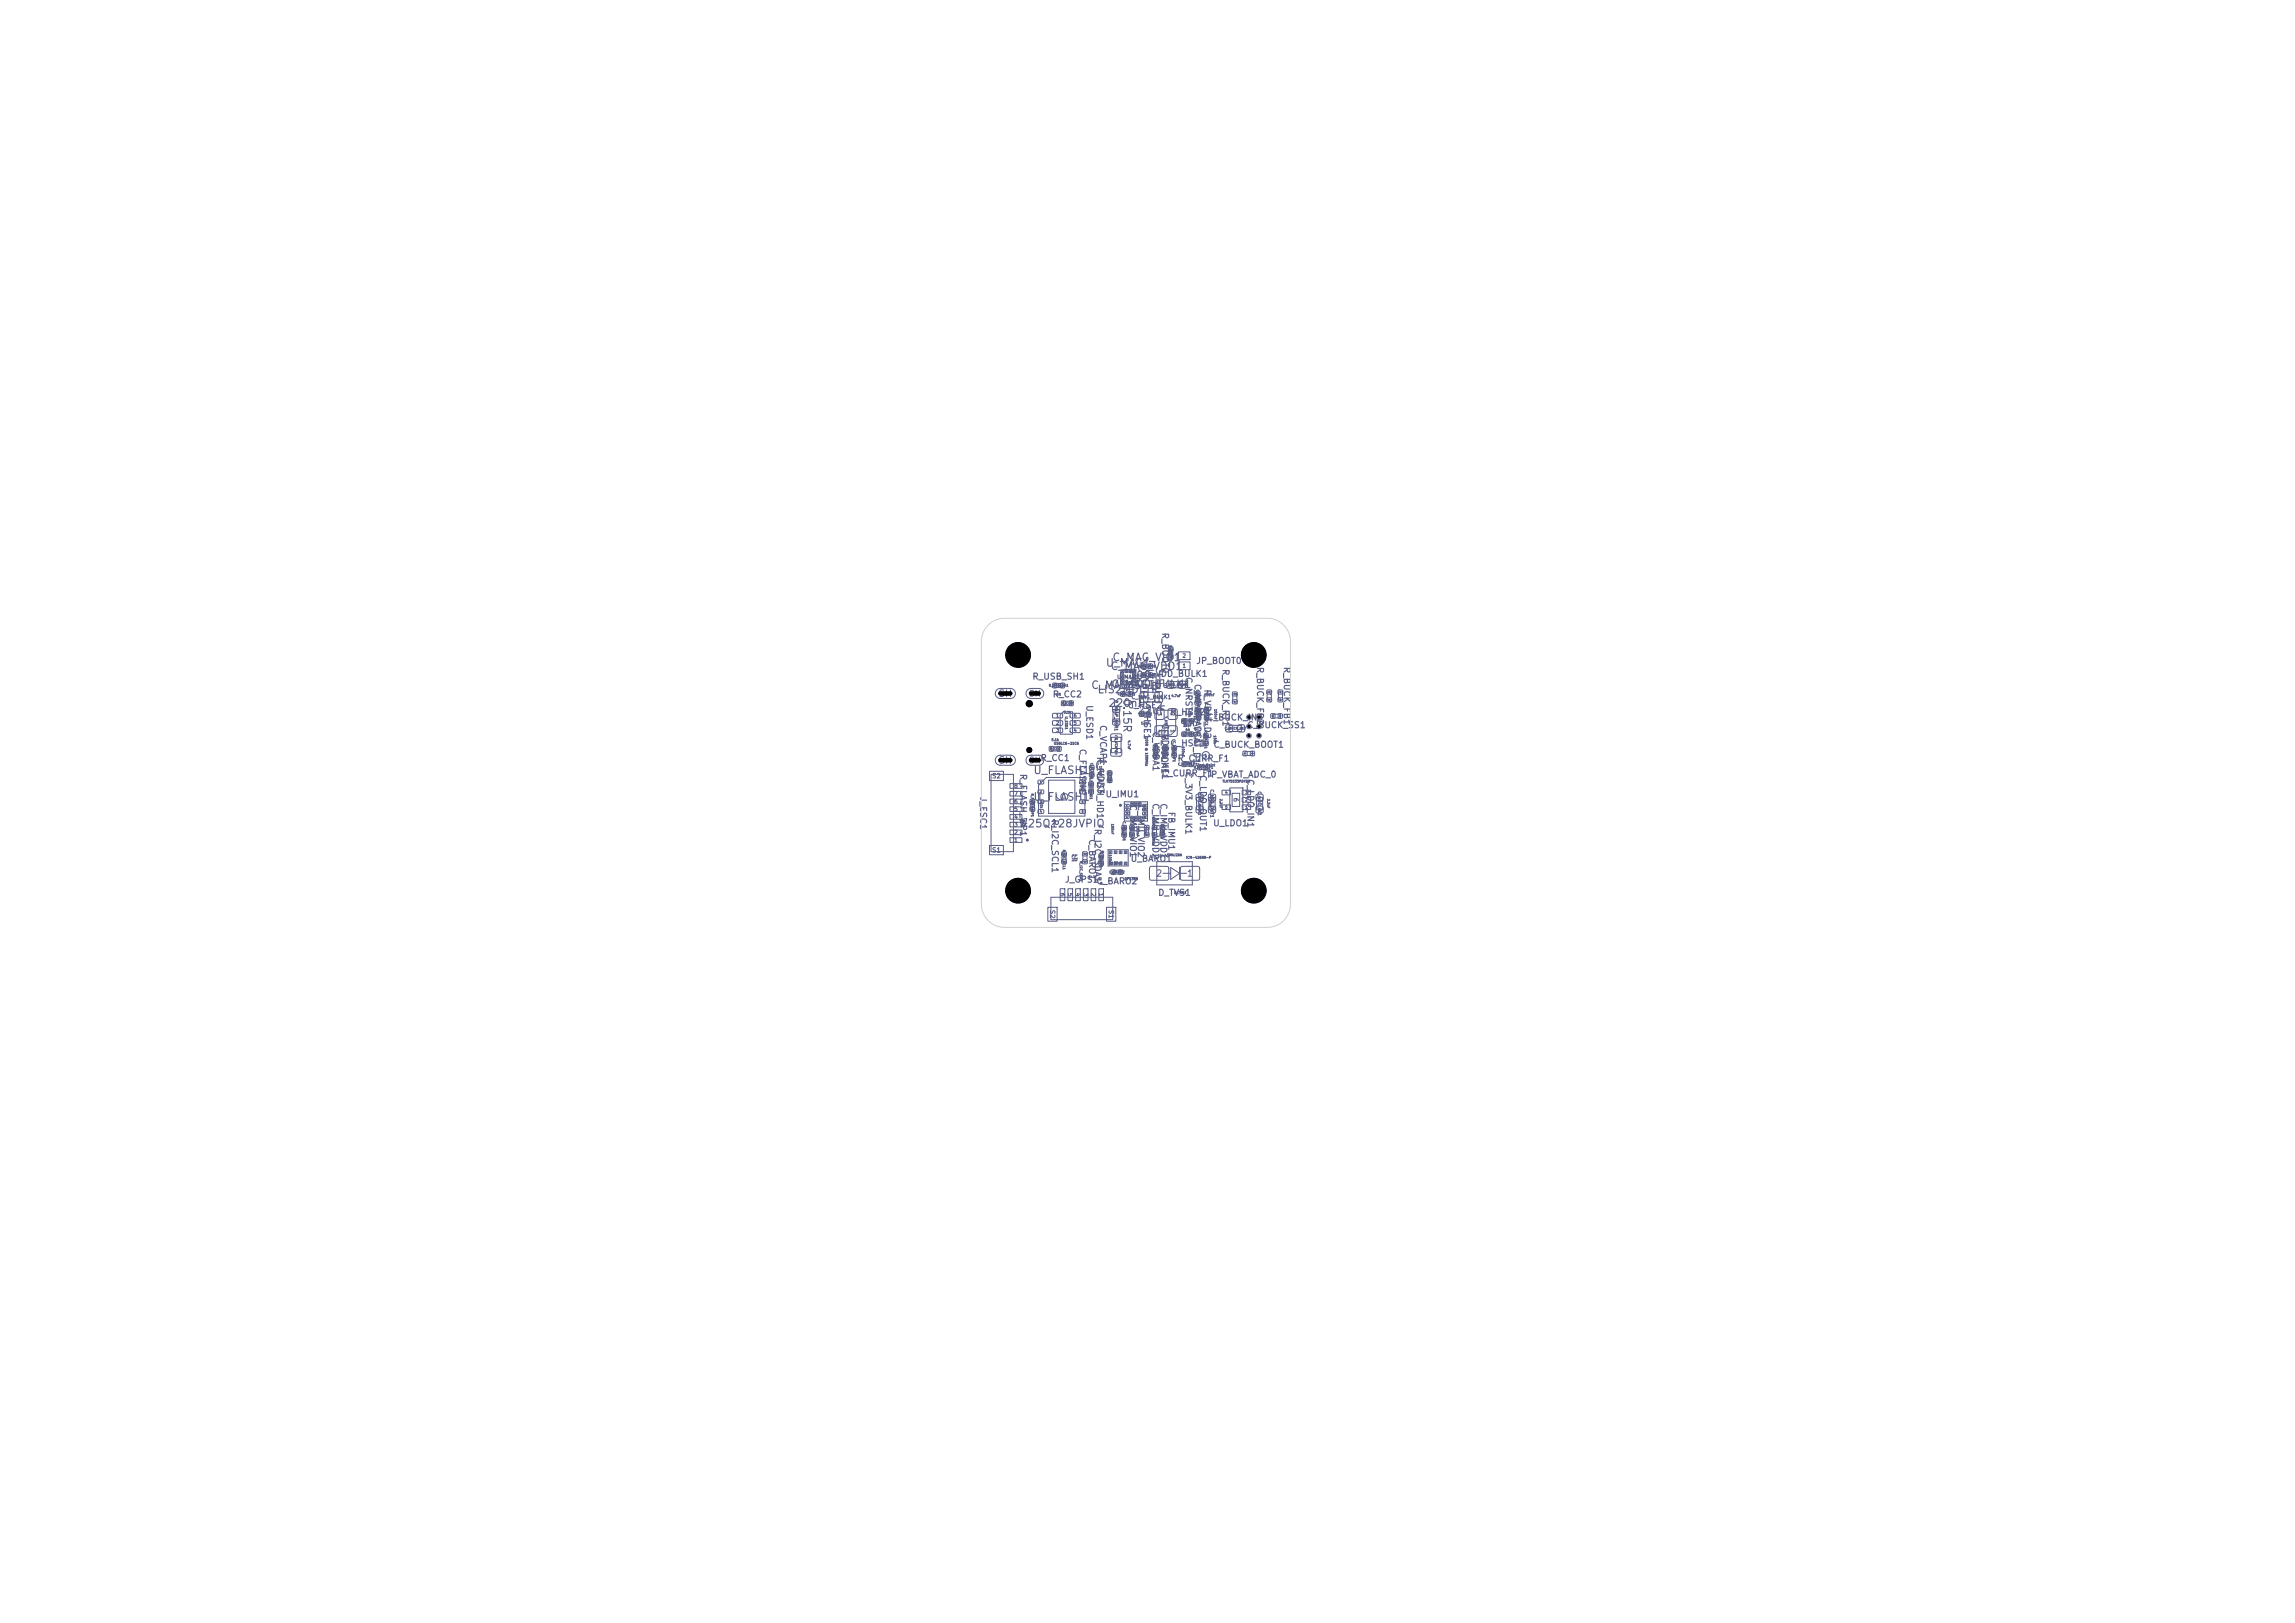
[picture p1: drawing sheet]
<svg xmlns="http://www.w3.org/2000/svg" width="297mm" height="210mm" viewBox="0 0 297 210" stroke-linecap="round" stroke-linejoin="round" font-family="sans-serif">
<defs><g id="words">
<text font-size="1.4" fill="#585d84" x="136.3" y="102.3" transform="rotate(90 136.3 102.3)">9</text>
<g font-size="1" fill="#585d84">
<text x="141.1" y="89.4">C_MAG_SET1</text>
<text x="141.9" y="90">LIS2MDLTR</text>
<text x="143" y="86.5">U_MAG1</text>
<text x="143.6" y="86.9">C_MAG_VDD1</text>
<text x="143.7" y="89.3">C_MAG_BULK1</text>
<text x="143.9" y="85.8">C_MAG_VIO1</text>
<text x="146" y="89.3">100nF</text>
<text x="146" y="88.1">100nF</text>
<text x="143.4" y="91.7">220nF</text>
<text x="145.1" y="90.3" transform="rotate(90 145.1 90.3)">0.15R</text>
<text x="147.1" y="92.6">22uF</text>
<text x="133.7" y="100.4">U_FLASH1</text>
<text x="131.8" y="107.3">W25Q128JVPIQ</text>
<text x="133.7" y="103.9">U_FLASH1</text>
</g>
<g font-size=".9" fill="#585d84">
<text x="129.1" y="90.4">SH</text>
<text x="129.1" y="99">SH</text>
</g>
<g font-size=".8" fill="#585d84">
<text x="150.2" y="81.8" transform="rotate(90 150.2 81.8)">R_BOOT0</text>
<text x="133.5" y="88.1">R_USB_SH1</text>
<text x="148" y="87.8">C_VDD_BULK1</text>
<text x="153.2" y="87.5" transform="rotate(90 153.2 87.5)">C_NRST1</text>
<text x="154.4" y="88.4" transform="rotate(90 154.4 88.4)">C_VBAT_ADC1</text>
<text x="154.7" y="86.1">JP_BOOT0</text>
<text x="155.7" y="89.1" transform="rotate(90 155.7 89.1)">R_VBAT_D2</text>
<text x="158" y="86.5" transform="rotate(90 158 86.5)">R_BUCK_RT1</text>
<text x="162.5" y="86.2" transform="rotate(90 162.5 86.2)">R_BUCK_FB2</text>
<text x="165.9" y="86.2" transform="rotate(90 165.9 86.2)">R_BUCK_FB1</text>
<text x="133.1" y="90.3">SH</text>
<text x="136.2" y="90.4">R_CC2</text>
<text x="140.4" y="91.2" transform="rotate(90 140.4 91.2)">U_ESD1</text>
<text x="142.2" y="93.7" transform="rotate(90 142.2 93.7)">C_VCAP1</text>
<text x="145.9" y="91.8">C_HSE2</text>
<text x="147.8" y="91.2" transform="rotate(90 147.8 91.2)">Y_HSE1</text>
<text x="149" y="94.6" transform="rotate(90 149 94.6)">C_VDDA1</text>
<text x="150.1" y="94.3" transform="rotate(90 150.1 94.3)">FB_VDDA1</text>
<text x="150.2" y="93.5" transform="rotate(90 150.2 93.5)">C_VDDA_HF1</text>
<text x="151.4" y="92.7">R_HSE2</text>
<text x="154.3" y="92.4" transform="rotate(90 154.3 92.4)">R_VBAT_D1</text>
<text x="156.2" y="93.4">C_BUCK_IN3</text>
<text x="161.4" y="94.4">C_BUCK_SS1</text>
<text x="131.8" y="100.1" transform="rotate(90 131.8 100.1)">R_FLASH_WP1</text>
<text x="133.1" y="99">SH</text>
<text x="134.6" y="98.7">R_CC1</text>
<text x="139.5" y="96.8" transform="rotate(90 139.5 96.8)">C_FLASH1</text>
<text x="141.8" y="97.9" transform="rotate(90 141.8 97.9)">R_FLASH_HD1</text>
<text x="141.8" y="98.2" transform="rotate(90 141.8 98.2)">C_VDD3</text>
<text x="150.3" y="100.7">C_CURR_F1</text>
<text x="151.4" y="96.8">C_HSE1</text>
<text x="152.3" y="98.7">R_CURR_F1</text>
<text x="153.2" y="99.9" transform="rotate(90 153.2 99.9)">C_3V3_BULK1</text>
<text x="155.1" y="100.2" transform="rotate(90 155.1 100.2)">C_LDO_OUT1</text>
<text x="156" y="100.8">TP_VBAT_ADC_0</text>
<text x="157" y="96.9">C_BUCK_BOOT1</text>
<text x="161.2" y="100.8" transform="rotate(90 161.2 100.8)">C_LDO_IN1</text>
<text x="126.6" y="103" transform="rotate(90 126.6 103)">J_ESC1</text>
<text x="135.9" y="106" transform="rotate(90 135.9 106)">R_I2C_SCL1</text>
<text x="141.5" y="107.2" transform="rotate(90 141.5 107.2)">R_I2C_SDA1</text>
<text x="143" y="103.4">U_IMU1</text>
<text x="146" y="104.1" transform="rotate(90 146 104.1)">C_IMU_VIO1</text>
<text x="147.1" y="104.1" transform="rotate(90 147.1 104.1)">C_IMU_VIO2</text>
<text x="149" y="103.9" transform="rotate(90 149 103.9)">C_IMU_VDD2</text>
<text x="150" y="103.9" transform="rotate(90 150 103.9)">C_IMU_VDD1</text>
<text x="151" y="105" transform="rotate(90 151 105)">FB_IMU1</text>
<text x="156.9" y="107.1">U_LDO1</text>
<text x="140.7" y="108.5" transform="rotate(90 140.7 108.5)">C_BARO1</text>
<text x="146.3" y="111.7">U_BARO1</text>
<text x="149.5" y="113.6">2</text>
<text x="153.5" y="113.6">1</text>
<text x="137.8" y="114.4">J_GPS1</text>
<text x="141.8" y="114.6">C_BARO2</text>
<text x="149.8" y="116.1">D_TVS1</text>
</g>
<g font-size=".6" fill="#585d84">
<text x="128.3" y="100.9">S2</text>
<text x="159.5" y="103.2" transform="rotate(90 159.5 103.2)">6</text>
<text x="128.3" y="110.5">S1</text>
<text x="135.7" y="117.7" transform="rotate(90 135.7 117.7)">S2</text>
<text x="143.3" y="117.7" transform="rotate(90 143.3 117.7)">S1</text>
</g>
<g font-size=".5" fill="#585d84">
<text x="144.5" y="88">U_MAG1</text>
<text x="147.7" y="89.9" transform="rotate(90 147.7 89.9)">1</text>
<text x="149.6" y="89.9" transform="rotate(90 149.6 89.9)">2</text>
<text x="153" y="86.5">1</text>
<text x="153" y="85.2">2</text>
<text x="144.2" y="95.8">2</text>
<text x="146.4" y="90.6">C_MAG_BULK1</text>
<text x="149.7" y="92.1" transform="rotate(90 149.7 92.1)">3</text>
<text x="149.7" y="94.3" transform="rotate(90 149.7 94.3)">4</text>
<text x="151.4" y="92.1" transform="rotate(90 151.4 92.1)">2</text>
<text x="151.4" y="94.3" transform="rotate(90 151.4 94.3)">1</text>
<text x="144.2" y="97.7">1</text>
<text x="131.2" y="107.1">3</text>
<text x="131.2" y="106.1">4</text>
<text x="131.2" y="105.1">5</text>
<text x="131.2" y="104.1">6</text>
<text x="131.2" y="103.1">7</text>
<text x="131.2" y="102.1">8</text>
<text x="131.2" y="109.1">1</text>
<text x="131.2" y="108.1">2</text>
<text x="137.1" y="115.5" transform="rotate(90 137.1 115.5)">6</text>
<text x="138.1" y="115.5" transform="rotate(90 138.1 115.5)">5</text>
<text x="139.1" y="115.5" transform="rotate(90 139.1 115.5)">4</text>
<text x="140.1" y="115.5" transform="rotate(90 140.1 115.5)">3</text>
<text x="141.1" y="115.5" transform="rotate(90 141.1 115.5)">2</text>
<text x="142.1" y="115.5" transform="rotate(90 142.1 115.5)">1</text>
</g>
<g font-size=".4" fill="#585d84">
<text x="136.6" y="92.9">1</text>
<text x="136.6" y="93.9">2</text>
<text x="136.6" y="94.8">3</text>
<text x="138.9" y="94.8">4</text>
<text x="138.9" y="93.9">5</text>
<text x="138.9" y="92.9">6</text>
<text x="144.1" y="90.6" transform="rotate(90 144.1 90.6)">R_VCAP_ESR1</text>
<text x="156.5" y="102.1" transform="rotate(90 156.5 102.1)">C_LDO_OUT1</text>
<text x="158.5" y="102.8">4</text>
<text x="158.5" y="104.7">5</text>
<text x="161.1" y="104.7">1</text>
<text x="161.1" y="103.8">2</text>
<text x="161.1" y="102.8">3</text>
<text x="162.7" y="102.4" transform="rotate(90 162.7 102.4)">C_LDO_IN1</text>
</g>
<g font-size=".3" fill="#585d84">
<text x="151.3" y="83.5" transform="rotate(90 151.3 83.5)">R_BOOT0</text>
<text x="135.7" y="88.9">R_USB_SH1</text>
<text x="144.6" y="90">C_MAG_SET1</text>
<text x="147.2" y="87.5">C_MAG_VDD1</text>
<text x="147.3" y="86.4">C_MAG_VIO1</text>
<text x="150.6" y="88.8">C_VDD_BULK1</text>
<text x="151.2" y="88.4" transform="rotate(90 151.2 88.4)">1</text>
<text x="152.7" y="88.4" transform="rotate(90 152.7 88.4)">2</text>
<text x="154.8" y="89.2" transform="rotate(90 154.8 89.2)">C_NRST1</text>
<text x="136" y="96">5.1k</text>
<text x="136.7" y="90.1">0R</text>
<text x="137.4" y="91.2">R_CC2</text>
<text x="137.6" y="92.4">5.1k</text>
<text x="137.8" y="92.7" transform="rotate(90 137.8 92.7)">U_ESD1</text>
<text x="144.2" y="95.4" transform="rotate(90 144.2 95.4)">C_VCAP1</text>
<text x="144.3" y="93.7">1</text>
<text x="144.3" y="92">2</text>
<text x="145.9" y="95.7" transform="rotate(90 145.9 95.7)">4.7uF</text>
<text x="147.3" y="92.6">C_HSE2</text>
<text x="147.6" y="93.8">12pF</text>
<text x="148.2" y="95.3" transform="rotate(90 148.2 95.3)">100R @ 100MHz</text>
<text x="150.7" y="92.6" transform="rotate(90 150.7 92.6)">Y_HSE1</text>
<text x="151.6" y="90.3">4.7uF</text>
<text x="151.7" y="95.9" transform="rotate(90 151.7 95.9)">C_VDDA_HF1</text>
<text x="152.8" y="95.2">C_HSE1</text>
<text x="152.8" y="93.5">R_HSE2</text>
<text x="153.1" y="94.1">12pF</text>
<text x="153.1" y="92.9" transform="rotate(90 153.1 92.9)">8MHz</text>
<text x="153.4" y="94.7">0R</text>
<text x="153.7" y="92" transform="rotate(90 153.7 92)">10k</text>
<text x="154.9" y="91.2" transform="rotate(90 154.9 91.2)">R_VBAT_D2</text>
<text x="155.8" y="90.2">100nF</text>
<text x="155.8" y="94.5" transform="rotate(90 155.8 94.5)">R_VBAT_D1</text>
<text x="155.9" y="90.9" transform="rotate(90 155.9 90.9)">C_VBAT_ADC1</text>
<text x="157" y="95.1" transform="rotate(90 157 95.1)">100k</text>
<text x="157.1" y="91.7" transform="rotate(90 157.1 91.7)">100nF</text>
<text x="158.5" y="94.5">C_BUCK_IN3</text>
<text x="158.8" y="94.1" transform="rotate(90 158.8 94.1)">1</text>
<text x="160.4" y="94.1" transform="rotate(90 160.4 94.1)">2</text>
<text x="134.6" y="101.4">1</text>
<text x="135.8" y="97.1">R_CC1</text>
<text x="136.3" y="96.4">USBLC6-2SC6</text>
<text x="139.8" y="101.5" transform="rotate(90 139.8 101.5)">10k</text>
<text x="140" y="101.4">8</text>
<text x="141" y="100.4" transform="rotate(90 141 100.4)">R_FLASH_HD1</text>
<text x="141.1" y="98.7" transform="rotate(90 141.1 98.7)">C_FLASH1</text>
<text x="142.2" y="99.1" transform="rotate(90 142.2 99.1)">100nF</text>
<text x="143.4" y="99.6" transform="rotate(90 143.4 99.6)">C_VDD3</text>
<text x="149.3" y="96.1" transform="rotate(90 149.3 96.1)">FB_VDDA1</text>
<text x="150.5" y="96.3" transform="rotate(90 150.5 96.3)">C_VDDA1</text>
<text x="151.7" y="96.8" transform="rotate(90 151.7 96.8)">1uF</text>
<text x="152.4" y="99.1">C_CURR_F1</text>
<text x="152.9" y="96.5" transform="rotate(90 152.9 96.5)">100nF</text>
<text x="154.5" y="99.5">R_CURR_F1</text>
<text x="154.9" y="99.2">Test Point</text>
<text x="155.9" y="98">1</text>
<text x="158.2" y="101.3">TLV75533PDYDR</text>
<text x="133.4" y="102.6" transform="rotate(90 133.4 102.6)">R_FLASH_WP1</text>
<text x="134.5" y="103.8" transform="rotate(90 134.5 103.8)">10k</text>
<text x="134.6" y="102.7">2</text>
<text x="134.6" y="103.9">3</text>
<text x="134.6" y="105.2">4</text>
<text x="140" y="105.2">5</text>
<text x="140" y="103.9">6</text>
<text x="140" y="102.7">7</text>
<text x="143.7" y="106.6" transform="rotate(90 143.7 106.6)">100nF</text>
<text x="145.1" y="107" transform="rotate(90 145.1 107)">10nF</text>
<text x="145.3" y="106.2" transform="rotate(90 145.3 106.2)">C_IMU_VIO1</text>
<text x="146.3" y="106.2" transform="rotate(90 146.3 106.2)">C_IMU_VIO2</text>
<text x="147" y="106.8" transform="rotate(90 147 106.8)">100nF</text>
<text x="148" y="106.9" transform="rotate(90 148 106.9)">2.2uF</text>
<text x="149" y="105.6" transform="rotate(90 149 105.6)">600R @ 100MHz</text>
<text x="150.2" y="106.6" transform="rotate(90 150.2 106.6)">FB_IMU1</text>
<text x="155" y="102.4" transform="rotate(90 155 102.4)">C_3V3_BULK1</text>
<text x="155.1" y="105">1</text>
<text x="155.1" y="103.4">2</text>
<text x="156.5" y="103.4" transform="rotate(90 156.5 103.4)">10uF</text>
<text x="156.7" y="105">1</text>
<text x="156.7" y="103.4">2</text>
<text x="157.8" y="103.3" transform="rotate(90 157.8 103.3)">2.2uF</text>
<text x="162.8" y="105">1</text>
<text x="162.8" y="103.4">2</text>
<text x="163.9" y="103.3" transform="rotate(90 163.9 103.3)">2.2uF</text>
<text x="137.5" y="109.9" transform="rotate(90 137.5 109.9)">R_I2C_SCL1</text>
<text x="138.6" y="110.5" transform="rotate(90 138.6 110.5)">4.7k</text>
<text x="139.7" y="111.4" transform="rotate(90 139.7 111.4)">R_I2C_SDA1</text>
<text x="142.3" y="110.2" transform="rotate(90 142.3 110.2)">C_BARO1</text>
<text x="143.4" y="110.5" transform="rotate(90 143.4 110.5)">100nF</text>
<text x="143.5" y="113.1">C_BARO2</text>
<text x="143.8" y="111.9">100nF</text>
<text x="145.5" y="113.9">DPS368</text>
<text x="151" y="110.9">SMAJ26A</text>
<text x="153.5" y="111.2">ICM-42688-P</text>
<text x="151.9" y="115.7">D_TVS1</text>
</g>
<g font-size=".2" fill="#585d84">
<text x="136.3" y="88.6" transform="rotate(90 136.3 88.6)">1</text>
<text x="137.3" y="88.6" transform="rotate(90 137.3 88.6)">2</text>
<text x="145.1" y="89.7" transform="rotate(90 145.1 89.7)">1</text>
<text x="146.1" y="89.7" transform="rotate(90 146.1 89.7)">2</text>
<text x="147.8" y="86.1" transform="rotate(90 147.8 86.1)">1</text>
<text x="148.7" y="86.1" transform="rotate(90 148.7 86.1)">2</text>
<text x="148.7" y="87.2" transform="rotate(90 148.7 87.2)">2</text>
<text x="151.4" y="84.2">1</text>
<text x="151.4" y="85.2">2</text>
<text x="154.9" y="89.9">2</text>
<text x="159.7" y="90">2</text>
<text x="164.1" y="89.7">2</text>
<text x="165.6" y="89.7">1</text>
<text x="137.5" y="90.9" transform="rotate(90 137.5 90.9)">1</text>
<text x="138.5" y="90.9" transform="rotate(90 138.5 90.9)">2</text>
<text x="147.6" y="92.3" transform="rotate(90 147.6 92.3)">1</text>
<text x="153" y="93.2" transform="rotate(90 153 93.2)">1</text>
<text x="153.1" y="94.9" transform="rotate(90 153.1 94.9)">2</text>
<text x="154" y="94.9" transform="rotate(90 154 94.9)">1</text>
<text x="154" y="93.2" transform="rotate(90 154 93.2)">2</text>
<text x="155.9" y="95.4">2</text>
<text x="156" y="93.1">1</text>
<text x="156" y="92.1">2</text>
<text x="159.7" y="91">1</text>
<text x="161.4" y="95.4">V1</text>
<text x="161.4" y="94.2">V3</text>
<text x="161.4" y="93">V5</text>
<text x="162.7" y="95.4">V2</text>
<text x="162.7" y="94.2">V4</text>
<text x="162.7" y="93">V6</text>
<text x="164.1" y="90.7">1</text>
<text x="164.6" y="92.5" transform="rotate(90 164.6 92.5)">2</text>
<text x="165.5" y="92.5" transform="rotate(90 165.5 92.5)">1</text>
<text x="165.6" y="90.7">2</text>
<text x="135.9" y="96.8" transform="rotate(90 135.9 96.8)">2</text>
<text x="136.9" y="96.8" transform="rotate(90 136.9 96.8)">1</text>
<text x="141.2" y="99.5">2</text>
<text x="143.5" y="101.1">1</text>
<text x="143.5" y="100.2">2</text>
<text x="149.4" y="96.9">1</text>
<text x="149.4" y="97.9">2</text>
<text x="150.6" y="97.9">1</text>
<text x="151.8" y="97.9">1</text>
<text x="151.8" y="96.9">2</text>
<text x="153.1" y="98.8" transform="rotate(90 153.1 98.8)">2</text>
<text x="154" y="98.8" transform="rotate(90 154 98.8)">1</text>
<text x="155.1" y="99.2" transform="rotate(90 155.1 99.2)">1</text>
<text x="155.9" y="96.4">1</text>
<text x="156.1" y="99.2" transform="rotate(90 156.1 99.2)">2</text>
<text x="161" y="97.4" transform="rotate(90 161 97.4)">1</text>
<text x="161.9" y="97.4" transform="rotate(90 161.9 97.4)">2</text>
<text x="133.5" y="104.9">1</text>
<text x="133.5" y="103.9">2</text>
<text x="141.1" y="102.6">2</text>
<text x="145.4" y="107.2">1</text>
<text x="146.4" y="107.2">1</text>
<text x="148.3" y="107.2">1</text>
<text x="149.3" y="107.2">1</text>
<text x="150.3" y="107.2">1</text>
<text x="137.6" y="111.7">1</text>
<text x="137.6" y="110.7">2</text>
<text x="140.3" y="110.7">1</text>
<text x="140.3" y="111.7">2</text>
<text x="142.4" y="111.9">1</text>
<text x="142.4" y="110.9">2</text>
<text x="143.9" y="112.7" transform="rotate(90 143.9 112.7)">2</text>
<text x="144.9" y="112.7" transform="rotate(90 144.9 112.7)">1</text>
<text x="145.4" y="108.2">2</text>
<text x="146.4" y="108.2">2</text>
<text x="148.3" y="108.2">2</text>
<text x="149.3" y="108.2">2</text>
<text x="150.3" y="108.2">2</text>
</g>
</g></defs>
<g fill="none" stroke="#585d84" stroke-width=".13">
<path d="M128.1 99.8h1.8v1.2h-1.8zM129 97.9l.4-.2h1.4a.65 .65 0 0 1 .6 .7 .65 .65 0 0 1-.6 .6h-1.3a.65 .65 0 0 1-.6-.4 .65 .65 0 0 1 .1-.7zM129 89.3l.4-.2h1.4a.65 .65 0 0 1 .6 .6 .65 .65 0 0 1-.6 .7h-1.3a.65 .65 0 0 1-.6-.4 .65 .65 0 0 1 .1-.7zM133 97.9l.4-.2h1a.65 .65 0 0 1 .7 .7 .65 .65 0 0 1-.7 .6h-1a.65 .65 0 0 1-.6-.4 .65 .65 0 0 1 .2-.7zM133 89.3l.4-.2h1a.65 .65 0 0 1 .7 .6 .65 .65 0 0 1-.7 .7h-1a.65 .65 0 0 1-.6-.4 .65 .65 0 0 1 .2-.7zM135.8 96.6h.5v.6h-.5zM136 96.6h1.1v.6h-1.1zM136.2 92.3h1.2l.1 .1v.4l-.1 .1h-1.1l-.1-.2zM136.2 93.3h1.2l.1 .1v.4h-.1h-1.1l-.1-.1zM136.2 94.2h1.2l.1 .2v.3l-.1 .1h-1.1l-.1-.1zM136.3 88.4h.4v.6h-.4zM136.5 88.4h1v.6h-1z"/>
<path d="M136.8 96.6h.5v.6h-.5zM137.3 88.4h.4v.6h-.4zM137.4 90.7h.5v.6h-.5zM137.6 92.1h1.2v2.9h-1.6v-2.5zM137.6 90.7h1.1v.6h-1.1zM138.4 90.7h.5v.6h-.5zM138.5 94.2h1.2l.1 .2v.3l-.1 .1h-1.1l-.1-.1zM138.5 93.3h1.2l.1 .1v.4h-.1h-1.1l-.1-.1zM138.5 92.3h1.2l.1 .1v.4l-.1 .1h-1.1l-.1-.2zM141 99.1h.6v.5h-.6zM141 99.3h.5v1h-.5zM143.3 99.8h.6v.5h-.6z"/>
<path d="M143.8 96.9l.2-.1 1 .1 .2 .2v.6l-.3 .1h-1l-.2-.2zM143.8 95h.2h1l.2 .2v.6l-.3 .2-1-.1-.2-.2zM143.8 95.4h1.3v2h-1.3zM144 93.1h.9v.7h-.9zM144 91.4h.9v.7h-.9zM144 91.8h.9v1.6h-.9zM145.1 86.7h.3v.3h-.3zM145.1 87.2h.3v.3h-.3zM145.1 87.7h.3v.3h-.3zM145.1 88.2h.3v.3h-.3zM145.1 89.5h.4v.6h-.4zM145.3 89.5h1v.6h-1z"/>
<path d="M145.5 86.6h1.5v2h-2v-1.5zM145.6 88.2h.3v.3h-.3zM145.6 86.7h.3v.3h-.3zM146 89.5h.5v.6h-.5zM146.1 88.2h.3v.3h-.3zM146.1 86.7h.3v.3h-.3zM146.6 88.2h.4v.3h-.4zM146.6 87.7h.4v.3h-.4zM146.6 87.2h.4v.3h-.4zM146.6 86.7h.4v.3h-.4zM147.5 92.1h.5v.6h-.5zM147.6 89.5h.7l.2 .1 .1 1.1-.2 .2h-.6l-.2-.1v-1.1z"/>
<path d="M147.7 87.1h.5v.5h-.5zM147.7 85.9h.5v.6h-.5zM147.7 92.1h1v.6h-1zM147.9 87.1h1v.5h-1zM147.9 86h1v.4h-1zM148 89.6h2v1.2h-2zM148.4 92.1h.5v.6h-.5zM148.6 87.1h.5v.5h-.5zM148.6 85.9h.5v.6h-.5zM149.3 96.5h.5v.5h-.5zM149.3 97.5h.5v.5h-.5zM149.3 96.8h.5v1h-.5z"/>
<path d="M149.5 91.8l.2-.1 .9 .1 .1 .2-.1 1-.2 .1-.9-.1v-.2zM149.5 94l.2-.1 .9 .1 .1 .1-.1 1.1-.2 .1-.9-.1v-.1zM149.5 89.5h.7l.2 .1 .1 1.1-.2 .2h-.6l-.2-.1v-1.1zM149.7 91.9h2.5v2.6l-.7 .6h-1.8zM150.5 97.5h.5v.5h-.5zM150.5 96.5h.5v.5h-.5zM150.5 96.8h.5v1h-.5zM151 88.2l.2-.1 .6 .1 .1 .2-.1 .6-.1 .1-.7-.1v-.2zM151.2 83.8h.6v.4h-.6zM151.2 84.8h.6v.4h-.6zM151.2 94l.2-.1 .9 .1 .1 .1-.1 1.1-.2 .1-.9-.1v-.1zM151.2 91.8l.2-.1 .9 .1 .1 .2-.1 1-.2 .1-.9-.1v-.2z"/>
<path d="M151.2 84h.6v1h-.6zM151.4 88.2h1.6v.8h-1.6zM151.7 97.5h.5v.5h-.5zM151.7 96.5h.5v.5h-.5zM151.7 96.8h.5v1h-.5zM152.5 85.7h1.5v1h-1.5zM152.5 84.4h1.5v1h-1.5zM152.6 88.2l.2-.1 .6 .1v.2v.6l-.2 .1-.6-.1-.1-.2zM153 93h.4v.6h-.4zM153 94.7h.5v.6h-.5zM153 98.6h.5v.6h-.5zM153.2 93h1v.6h-1z"/>
<path d="M153.2 94.7h1v.6h-1zM153.2 98.6h1v.5h-1zM153.9 94.7h.5v.6h-.5zM153.9 98.6h.5v.6h-.5zM154 93h.4v.6h-.4zM154.7 90.4h.6v.5h-.6zM154.7 89.5h.6v.5h-.6zM154.8 89.7h.5v1h-.5zM154.8 91.7h.6v.4h-.6zM154.8 92.7h.6v.4h-.6zM154.8 91.9h.6v1h-.6zM155 99h.5v.6h-.5z"/>
<path d="M155.2 99h1.1v.6h-1.1zM155.8 96h.5v.4h-.5zM155.8 95h.5v.4h-.5zM155.8 95.2h.5v1h-.5zM155.9 92.7h.5v.4h-.5zM155.9 91.7h.5v.5h-.5zM155.9 91.9h.5v1h-.5zM156 99h.5v.6h-.5zM158.7 93.8h.2h.6v.2v.7h-.2h-.6l-.1-.2zM159.1 93.8h1.6v.9h-1.6zM159.5 90.6h.6v.4h-.6zM159.5 89.6h.6v.4h-.6z"/>
<path d="M159.5 89.8h.6v1h-.6zM160.2 93.8h.2h.6l.1 .2-.1 .7h-.1h-.7v-.2zM160.9 97.2h.5v.6h-.5zM161.1 97.3h1v.5h-1zM161.8 97.2h.5v.6h-.5zM164 90.3h.5v.5h-.5zM164 89.3h.5v.5h-.5zM164 89.5h.5v1.1h-.5zM164.5 92.4h.5v.5h-.5zM164.7 92.4h1v.5h-1zM165.4 89.3h.6v.5h-.6zM165.4 90.3h.6v.5h-.6z"/>
<path d="M165.4 89.5h.6v1.1h-.6zM165.4 92.4h.5v.5h-.5zM128.1 109.4h1.8v1.2h-1.8zM128.3 100.2h2.9v10h-2.9zM130.7 108.4h1.6v.6h-1.6zM130.7 107.4h1.6v.6h-1.6zM130.7 106.4h1.6v.6h-1.6zM130.7 105.4h1.6v.6h-1.6zM130.7 104.4h1.6v.6h-1.6zM130.7 103.4h1.6v.6h-1.6zM130.7 102.4h1.6v.6h-1.6zM130.7 101.4h1.6v.6h-1.6z"/>
<path d="M133.3 104.5h.6v.4h-.6zM133.3 103.5h.6v.4h-.6zM133.3 103.7h.6v1h-.6zM134.4 101h.6l.1 .4h-.1h-.6l-.1-.1zM134.4 102.3l.6-.1 .1 .4-.1 .1h-.6l-.1-.1zM134.4 103.5h.6l.1 .4-.1 .1h-.6l-.1-.1zM134.4 104.8h.6l.1 .4-.1 .1-.6-.1-.1-.1zM134.4 101.6l1-1h5v5h-6zM135.6 117.4h1.2v1.8h-1.2zM135.7 101h3.4v4.2h-3.4zM136 116.1h8v2.9h-8zM137.2 115h.6v1.5h-.6z"/>
<path d="M137.4 111.3h.6v.4h-.6zM137.4 110.3h.6v.4h-.6zM137.4 110.5h.6v1h-.6zM138.2 115h.6v1.5h-.6zM139.2 115h.6v1.5h-.6zM139.8 104.8h.6l.1 .4-.1 .1-.6-.1-.1-.1zM139.8 103.5h.6l.1 .4-.1 .1h-.6l-.1-.1zM139.8 102.3l.6-.1 .1 .4-.1 .1h-.6l-.1-.1zM139.8 101h.6l.1 .4h-.1h-.6l-.1-.1zM140.1 110.3h.6v.4h-.6zM140.1 111.3h.6v.4h-.6zM140.1 110.5h.6v1h-.6z"/>
<path d="M140.2 115h.6v1.5h-.6zM140.9 101.2h.6v.5h-.6zM140.9 102.2h.6v.5h-.6zM140.9 101.4h.6v1.1h-.6zM141 100h.6v.5h-.6zM141.2 115h.6v1.5h-.6zM142.2 115h.6v1.5h-.6zM142.2 111.5h.6v.5h-.6zM142.2 110.5h.6v.5h-.6zM142.3 110.7h.5v1h-.5zM143.2 117.4h1.2v1.8h-1.2zM143.3 100.7h.6v.5h-.6z"/>
<path d="M143.4 100h.5v1h-.5zM143.4 110h2.6v2.1h-2.6zM143.6 110.1h.3v.4h-.3zM143.6 111.5h.3v.4h-.3zM143.8 112.6h.5v.5h-.5zM144 112.6h1v.5h-1zM144.2 110.1h.4v.4h-.4zM144.2 111.5h.4v.4h-.4zM144.8 112.6h.5v.5h-.5zM144.9 110.1h.3v.4h-.3zM144.9 111.5h.3v.4h-.3zM145.2 106.8h.6v.5h-.6z"/>
<path d="M145.2 107.8h.6v.5h-.6zM145.2 107.1h.5v1h-.5zM145.5 110.1h.4v.4h-.4zM145.5 111.5h.4v.4h-.4zM145.5 103.8h3v2.5h-3zM145.6 104.1h.5v.3h-.5zM145.6 104.6h.5v.3h-.5zM145.6 105.1h.5v.3h-.5zM145.6 105.6h.5v.3h-.5zM146.2 106.8h.6v.5h-.6zM146.2 107.8h.6v.5h-.6zM146.3 107.1h.5v1h-.5z"/>
<path d="M146.4 105.6l.3 .1-.1 .5h-.3zM146.4 103.8h.3l-.1 .6-.3-.1zM146.9 105.6l.3 .1-.1 .5h-.3zM146.9 103.8h.3l-.1 .6-.3-.1zM147.4 105.6l.3 .1-.1 .5h-.3zM147.4 103.8h.3l-.1 .6-.3-.1zM147.9 105.6h.5l.1 .3h-.6zM147.9 105.1h.5l.1 .3h-.6zM147.9 104.6h.5l.1 .3h-.6zM147.9 104.1h.5l.1 .3h-.6zM148.1 106.8h.6v.5h-.6zM148.1 107.8h.6v.5h-.6z"/>
<path d="M148.2 107.1h.5v1h-.5zM148.8 112.2l.2-.1h2l.2 .1 .1 .2-.1 1.4-.2 .1h-2l-.2-.1v-.1zM149.2 106.8h.5v.5h-.5zM149.2 107.8h.5v.5h-.5zM149.2 107.1h.5v1h-.5zM149.7 111.5h4.6v3h-4.6zM150.2 106.8h.5v.5h-.5zM150.2 107.8h.5v.5h-.5zM150.2 107.1h.5v1h-.5zM150.5 113h1M151.5 112.2l1.2 .8-1.2 .8zM152.7 113h.9"/>
<path d="M152.7 112.2v1.6M152.8 112.2l.2-.1h2l.2 .1 .1 .2-.1 1.4-.2 .1h-2l-.2-.1v-.1zM154.8 104.4l.2-.1 .7 .1v.1v.6l-.2 .1-.7-.1v-.1zM154.8 102.8h.2h.7v.2v.6l-.2 .1-.7-.1v-.2zM154.9 103.2h.8v1.6h-.8zM156.4 104.4l.2-.1 .7 .1v.1v.6l-.2 .1-.7-.1v-.1zM156.4 102.8h.2h.7v.2v.6l-.2 .1-.7-.1v-.2zM156.5 103.2h.8v1.6h-.8zM158.2 102.3h1v.5h-1zM158.2 104.2h1v.5h-1zM159.2 102h1.7v3.1h-1.7zM159.5 102.7h.9v1.7h-.9z"/>
<path d="M160.8 104.2h1v.5h-1zM160.8 103.2h1v.6h-1zM160.8 102.3h1v.5h-1zM162.6 104.4l.2-.1 .6 .1 .1 .1-.1 .6-.1 .1-.7-.1-.1-.1zM162.6 102.8h.2h.6l.1 .2-.1 .6-.1 .1-.7-.1-.1-.2zM162.6 103.2h.8v1.6h-.8z"/>
<circle cx="131.8" cy="84.8" r="1.6"/>
<circle cx="133.2" cy="91.1" r=".4"/>
<circle cx="133.2" cy="97.1" r=".32"/>
<circle cx="156.1" cy="97.8" r=".5"/>
<circle cx="161.6" cy="92.8" r=".3"/>
<circle cx="161.6" cy="94" r=".3"/>
<circle cx="161.6" cy="95.2" r=".3"/>
<circle cx="162.3" cy="84.8" r="1.6"/>
<circle cx="162.9" cy="92.8" r=".3"/>
<circle cx="162.9" cy="94" r=".3"/>
<circle cx="162.9" cy="95.2" r=".3"/>
<circle cx="131.8" cy="115.2" r="1.6"/>
<circle cx="162.3" cy="115.2" r="1.6"/>
</g>
<g fill="none" stroke="#585d84" stroke-width=".2">
<circle cx="133" cy="108.7" r=".1"/>
<circle cx="142.5" cy="114.3" r=".1"/>
<circle cx="142.7" cy="110.2" r=".1"/>
<circle cx="145" cy="104.2" r=".1"/>
</g>
<path d="M127.9 80.9a3 3 0 0 1 2.1-.9h34a3 3 0 0 1 3 3v34a3 3 0 0 1-3 3h-34a3 3 0 0 1-3-3v-34a3 3 0 0 1 .9-2.1z" fill="none" stroke="#d0d2cd" stroke-width=".13"/>
<g fill="#000" stroke="#000" stroke-width=".13">
<circle cx="131.8" cy="84.8" r="1.6"/>
<circle cx="133.2" cy="91.1" r=".4"/>
<circle cx="133.2" cy="97.1" r=".32"/>
<circle cx="161.6" cy="95.2" r=".15"/>
<circle cx="161.6" cy="92.8" r=".15"/>
<circle cx="161.6" cy="94" r=".15"/>
<circle cx="162.3" cy="84.8" r="1.6"/>
<circle cx="162.9" cy="95.2" r=".15"/>
<circle cx="162.9" cy="92.8" r=".15"/>
<circle cx="162.9" cy="94" r=".15"/>
<circle cx="131.8" cy="115.2" r="1.6"/>
<circle cx="162.3" cy="115.2" r="1.6"/>
</g>
<path d="M129.5 98.4h1.3M129.5 89.7h1.3M133.4 98.4h1M133.4 89.7h1" fill="none" stroke="#000" stroke-width=".6"/>
<use href="#words"/>
</svg>
